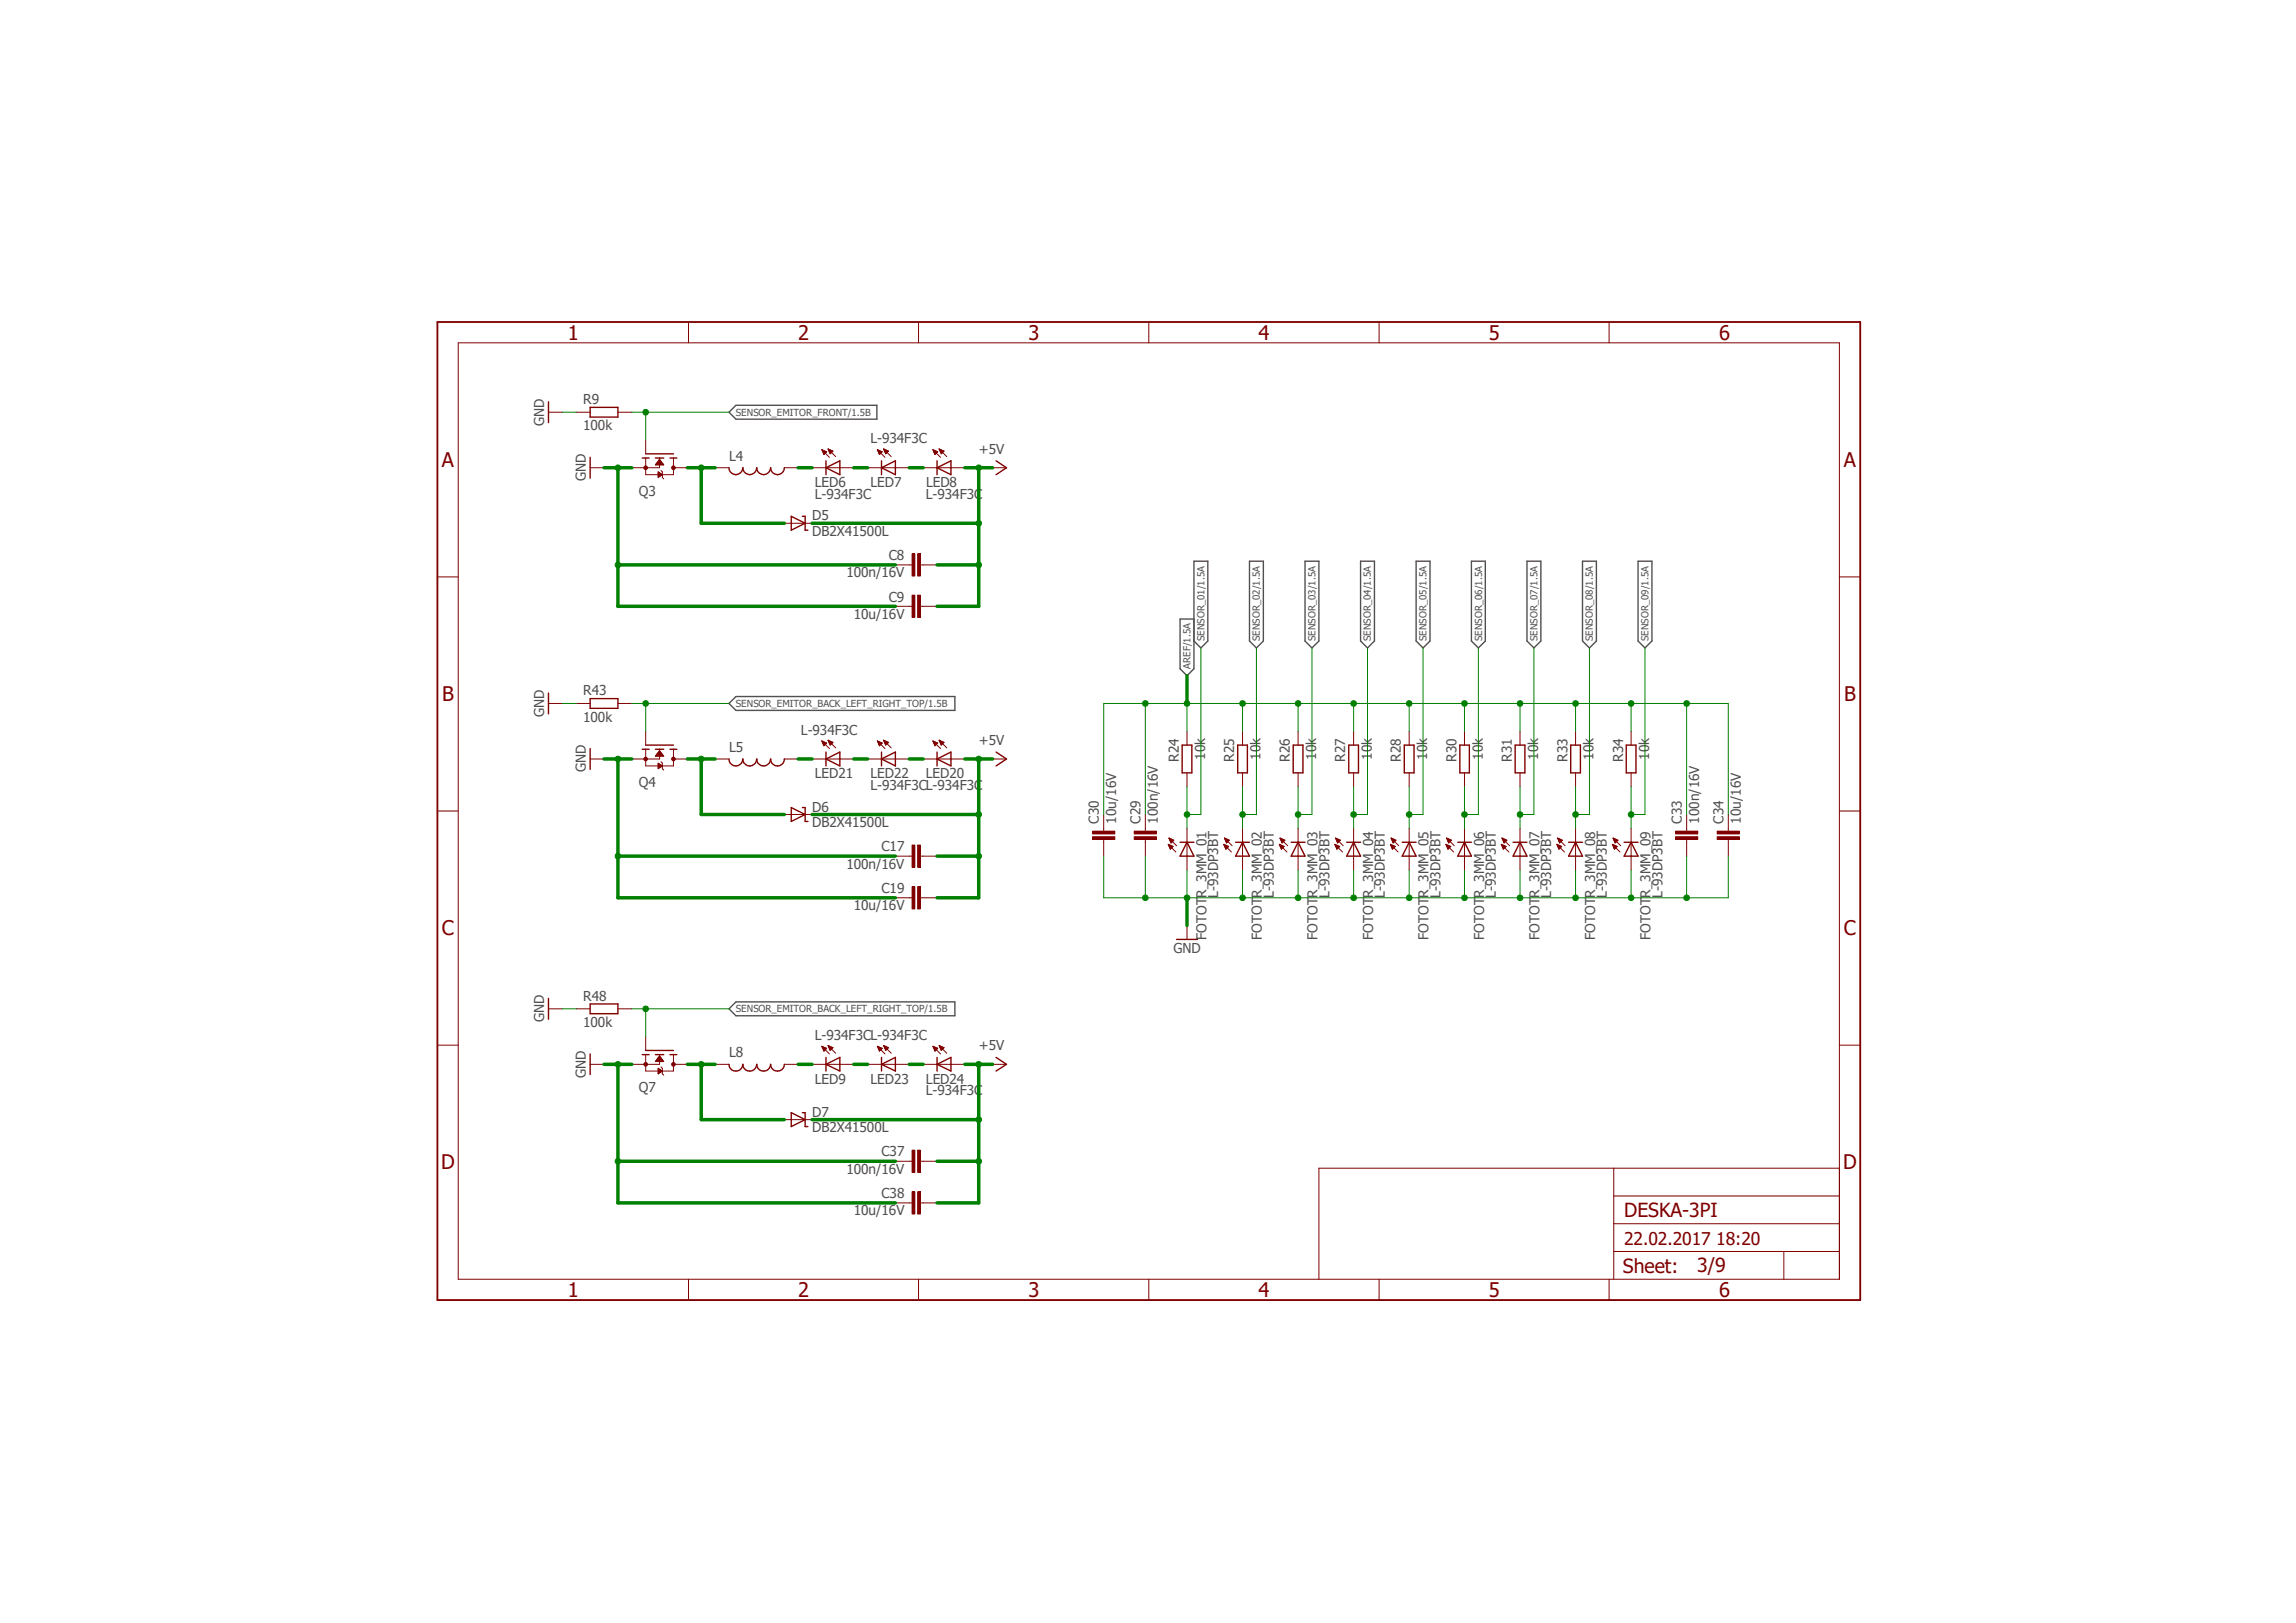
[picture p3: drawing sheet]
<svg xmlns="http://www.w3.org/2000/svg" width="420mm" height="297mm" viewBox="0 0 420 297" stroke-linecap="round" stroke-linejoin="round" font-family="sans-serif">
<defs><g id="words">
<g font-size="3.7" fill="#800000">
<text x="103.9" y="62.1">1</text>
<text x="146" y="62.1">2</text>
<text x="188.1" y="62.1">3</text>
<text x="230.2" y="62.1">4</text>
<text x="272.3" y="62.1">5</text>
<text x="314.4" y="62.1">6</text>
<text x="80.8" y="85.5">A</text>
<text x="337.3" y="85.5">A</text>
<text x="80.9" y="128.3">B</text>
<text x="337.3" y="128.3">B</text>
<text x="80.8" y="171.2">C</text>
<text x="337.3" y="171.2">C</text>
<text x="80.7" y="214">D</text>
<text x="337.1" y="214">D</text>
<text x="103.9" y="237.3">1</text>
<text x="146" y="237.3">2</text>
<text x="188.1" y="237.3">3</text>
<text x="230.2" y="237.3">4</text>
<text x="272.3" y="237.3">5</text>
<text x="314.5" y="237.3">6</text>
</g>
<g font-size="3.6" fill="#800000">
<text x="297.1" y="222.7">DESKA-3PI</text>
<text x="296.8" y="233">Sheet:</text>
<text x="310.4" y="232.8">3/9</text>
</g>
<text font-size="3.2" fill="#800000" x="297.1" y="227.8">22.02.2017 18:20</text>
<g font-size="2.5" fill="#505050">
<text x="99.6" y="77.9" transform="rotate(-90 99.6 77.9)">GND</text>
<text x="106.7" y="74">R9</text>
<text x="106.7" y="78.7">100k</text>
<text x="159.2" y="81.2">L-934F3C</text>
<text x="179" y="83.1">+5V</text>
<text x="107.2" y="88.1" transform="rotate(-90 107.2 88.1)">GND</text>
<text x="133.4" y="84.3">L4</text>
<text x="149.1" y="89.2">LED6</text>
<text x="159.2" y="89.2">LED7</text>
<text x="169.4" y="89.2">LED8</text>
<text x="116.8" y="90.7">Q3</text>
<text x="148.5" y="95.3">D5</text>
<text x="149.1" y="91.3">L-934F3C</text>
<text x="169.4" y="91.3">L-934F3C</text>
<text x="148.5" y="98">DB2X41500L</text>
<text x="154.8" y="105.7">100n/16V</text>
<text x="162.6" y="102.5">C8</text>
<text x="156.2" y="113.2">10u/16V</text>
<text x="162.6" y="110.1">C9</text>
<text x="99.6" y="131.2" transform="rotate(-90 99.6 131.2)">GND</text>
<text x="106.7" y="127.3">R43</text>
<text x="106.7" y="132">100k</text>
<text x="133.4" y="137.6">L5</text>
<text x="146.5" y="134.5">L-934F3C</text>
<text x="179" y="136.4">+5V</text>
<text x="107.2" y="141.4" transform="rotate(-90 107.2 141.4)">GND</text>
<text x="116.8" y="144">Q4</text>
<text x="149.1" y="142.5">LED21</text>
<text x="159.2" y="142.5">LED22</text>
<text x="169.4" y="142.5">LED20</text>
<text x="215.6" y="139.4" transform="rotate(-90 215.6 139.4)">R24</text>
<text x="220.4" y="139" transform="rotate(-90 220.4 139)">10k</text>
<text x="225.8" y="139.4" transform="rotate(-90 225.8 139.4)">R25</text>
<text x="230.6" y="139" transform="rotate(-90 230.6 139)">10k</text>
<text x="235.9" y="139.4" transform="rotate(-90 235.9 139.4)">R26</text>
<text x="240.8" y="139" transform="rotate(-90 240.8 139)">10k</text>
<text x="246.1" y="139.4" transform="rotate(-90 246.1 139.4)">R27</text>
<text x="250.9" y="139" transform="rotate(-90 250.9 139)">10k</text>
<text x="256.2" y="139.4" transform="rotate(-90 256.2 139.4)">R28</text>
<text x="261.1" y="139" transform="rotate(-90 261.1 139)">10k</text>
<text x="266.4" y="139.4" transform="rotate(-90 266.4 139.4)">R30</text>
<text x="271.2" y="139" transform="rotate(-90 271.2 139)">10k</text>
<text x="276.6" y="139.4" transform="rotate(-90 276.6 139.4)">R31</text>
<text x="281.4" y="139" transform="rotate(-90 281.4 139)">10k</text>
<text x="286.7" y="139.4" transform="rotate(-90 286.7 139.4)">R33</text>
<text x="291.5" y="139" transform="rotate(-90 291.5 139)">10k</text>
<text x="296.9" y="139.4" transform="rotate(-90 296.9 139.4)">R34</text>
<text x="301.7" y="139" transform="rotate(-90 301.7 139)">10k</text>
<text x="148.5" y="148.6">D6</text>
<text x="159.2" y="144.6">L-934F3CL-934F3C</text>
<text x="148.5" y="151.4">DB2X41500L</text>
<text x="161.2" y="155.8">C17</text>
<text x="201" y="150.7" transform="rotate(-90 201 150.7)">C30</text>
<text x="204.2" y="150.7" transform="rotate(-90 204.2 150.7)">10u/16V</text>
<text x="208.6" y="150.7" transform="rotate(-90 208.6 150.7)">C29</text>
<text x="211.8" y="150.7" transform="rotate(-90 211.8 150.7)">100n/16V</text>
<text x="307.6" y="150.7" transform="rotate(-90 307.6 150.7)">C33</text>
<text x="310.8" y="150.7" transform="rotate(-90 310.8 150.7)">100n/16V</text>
<text x="315.3" y="150.7" transform="rotate(-90 315.3 150.7)">C34</text>
<text x="318.4" y="150.7" transform="rotate(-90 318.4 150.7)">10u/16V</text>
<text x="154.8" y="159">100n/16V</text>
<text x="156.2" y="166.6">10u/16V</text>
<text x="161.2" y="163.4">C19</text>
<text x="222.8" y="164.3" transform="rotate(-90 222.8 164.3)">L-93DP3BT</text>
<text x="233" y="164.3" transform="rotate(-90 233 164.3)">L-93DP3BT</text>
<text x="243.2" y="164.3" transform="rotate(-90 243.2 164.3)">L-93DP3BT</text>
<text x="253.3" y="164.3" transform="rotate(-90 253.3 164.3)">L-93DP3BT</text>
<text x="263.5" y="164.3" transform="rotate(-90 263.5 164.3)">L-93DP3BT</text>
<text x="273.6" y="164.3" transform="rotate(-90 273.6 164.3)">L-93DP3BT</text>
<text x="283.8" y="164.3" transform="rotate(-90 283.8 164.3)">L-93DP3BT</text>
<text x="293.9" y="164.3" transform="rotate(-90 293.9 164.3)">L-93DP3BT</text>
<text x="304.1" y="164.3" transform="rotate(-90 304.1 164.3)">L-93DP3BT</text>
<text x="220.7" y="172" transform="rotate(-90 220.7 172)">FOTOTR_3MM_01</text>
<text x="230.8" y="172" transform="rotate(-90 230.8 172)">FOTOTR_3MM_02</text>
<text x="241" y="172" transform="rotate(-90 241 172)">FOTOTR_3MM_03</text>
<text x="251.2" y="172" transform="rotate(-90 251.2 172)">FOTOTR_3MM_04</text>
<text x="261.3" y="172" transform="rotate(-90 261.3 172)">FOTOTR_3MM_05</text>
<text x="271.5" y="172" transform="rotate(-90 271.5 172)">FOTOTR_3MM_06</text>
<text x="281.6" y="172" transform="rotate(-90 281.6 172)">FOTOTR_3MM_07</text>
<text x="291.8" y="172" transform="rotate(-90 291.8 172)">FOTOTR_3MM_08</text>
<text x="301.9" y="172" transform="rotate(-90 301.9 172)">FOTOTR_3MM_09</text>
<text x="214.7" y="174.5">GND</text>
<text x="106.7" y="183.1">R48</text>
<text x="99.6" y="187.1" transform="rotate(-90 99.6 187.1)">GND</text>
<text x="106.7" y="187.9">100k</text>
<text x="149.1" y="190.3">L-934F3CL-934F3C</text>
<text x="107.2" y="197.2" transform="rotate(-90 107.2 197.2)">GND</text>
<text x="133.4" y="193.5">L8</text>
<text x="179" y="192.2">+5V</text>
<text x="116.8" y="199.8">Q7</text>
<text x="149.1" y="198.3">LED9</text>
<text x="159.2" y="198.3">LED23</text>
<text x="169.4" y="200.5">L-934F3C</text>
<text x="169.4" y="198.3">LED24</text>
<text x="148.5" y="207.2">DB2X41500L</text>
<text x="148.5" y="204.4">D7</text>
<text x="154.8" y="214.8">100n/16V</text>
<text x="161.2" y="211.6">C37</text>
<text x="161.2" y="219.2">C38</text>
<text x="156.2" y="222.4">10u/16V</text>
</g>
<g font-size="1.8" fill="#505050">
<text x="134.6" y="76.1">SENSOR_EMITOR_FRONT/1.5B</text>
<text x="220.3" y="117.3" transform="rotate(-90 220.3 117.3)">SENSOR_01/1.5A</text>
<text x="230.5" y="117.3" transform="rotate(-90 230.5 117.3)">SENSOR_02/1.5A</text>
<text x="240.6" y="117.3" transform="rotate(-90 240.6 117.3)">SENSOR_03/1.5A</text>
<text x="250.8" y="117.3" transform="rotate(-90 250.8 117.3)">SENSOR_04/1.5A</text>
<text x="260.9" y="117.3" transform="rotate(-90 260.9 117.3)">SENSOR_05/1.5A</text>
<text x="271.1" y="117.3" transform="rotate(-90 271.1 117.3)">SENSOR_06/1.5A</text>
<text x="281.2" y="117.3" transform="rotate(-90 281.2 117.3)">SENSOR_07/1.5A</text>
<text x="291.4" y="117.3" transform="rotate(-90 291.4 117.3)">SENSOR_08/1.5A</text>
<text x="301.5" y="117.3" transform="rotate(-90 301.5 117.3)">SENSOR_09/1.5A</text>
<text x="217.8" y="122.4" transform="rotate(-90 217.8 122.4)">AREF/1.5A</text>
<text x="134.6" y="129.4">SENSOR_EMITOR_BACK_LEFT_RIGHT_TOP/1.5B</text>
<text x="134.6" y="185.3">SENSOR_EMITOR_BACK_LEFT_RIGHT_TOP/1.5B</text>
</g>
</g></defs>
<path d="M79.5 58.6l261.2 179.9M340.7 58.6l-261.2 179.9" fill="none" stroke="#fff" stroke-width=".18"/>
<path d="M133.3 75.4l1.3-1.2h25.8v2.5h-25.8zM218.4 113.3h-2.5v9.1l1.2 1.3 1.3-1.3v-19.7h2.5v14.6l-1.2 1.3-1.3-1.3M228.6 102.7h2.5v14.6l-1.3 1.3-1.2-1.3zM238.7 102.7h2.6v14.6l-1.3 1.3-1.3-1.3zM248.9 102.7h2.5v14.6l-1.3 1.3-1.2-1.3zM259 102.7h2.6v14.6l-1.3 1.3-1.3-1.3zM269.2 102.7h2.5v14.6l-1.3 1.3-1.2-1.3zM279.3 102.7h2.6v14.6l-1.3 1.3-1.3-1.3zM289.5 102.7h2.5v14.6l-1.3 1.3-1.2-1.3zM299.6 102.7h2.6v14.6l-1.3 1.3-1.3-1.3zM133.3 128.7l1.3-1.2h40.1v2.5h-40.1zM133.3 184.6l1.3-1.3h40.1v2.6h-40.1z" fill="none" stroke="#505050" stroke-width=".25"/>
<g fill="none" stroke="#800000" stroke-width=".18">
<path d="M125.9 58.9v3.8M168 58.9v3.8M210.1 58.9v3.8M252.3 58.9v3.8M294.3 58.9v3.8M83.8 62.7h252.7v171.4h-252.7zM100.3 75.4h2.6M105.4 75.4h2.5M113 75.4h2.6M107.9 85.6h2.6M118.1 83.8v3.1h5.1v-3.1M120.6 83.8v1.8h-2.5"/>
<path d="M120.9 86.1l.3 .3v1l.2 .2M130.8 85.6h2.5M143.5 85.6h2.5M143.5 95.8h5M148.5 85.6h7.7M150.3 82.3l1.4 1.4M150.3 82.3l.9 .4-.5 .5zM150.4 82.3h.1M150.4 82.5h.3M150.5 82.5h.4M150.5 82.6h.6M150.5 82.7h.7"/>
<path d="M150.6 82.8h.5M150.6 83h.3M150.6 82.9h.4M150.7 83.1h.1M151.5 82.2l1.4 1.4M151.5 82.2l.9 .3M151.5 82.2l.3 .9 .6-.6M151.5 82.2h.1M151.6 82.3h.3M151.6 82.3h.1M151.6 82.5h.5M151.6 82.5h.8"/>
<path d="M151.7 82.6h.6M151.7 82.7h.5M151.8 82.8h.3M151.8 82.9h.2M151.8 83h.1M158.7 85.6h7.6M160.5 82.3l1.4 1.4M160.5 82.3l.9 .4-.5 .5zM160.5 82.3h.2M160.6 82.5h.3M160.6 82.5h.5M160.7 82.6h.6"/>
<path d="M160.7 82.7h.6M160.7 82.9h.5M160.7 82.8h.5M160.8 83h.3M160.8 83.1h.2M160.9 83.1h.1M161.6 82.2l1.4 1.4M161.6 82.2l.9 .3M161.6 82.2l.4 .9 .5-.6M161.7 82.3h.2M161.7 82.2h.1M161.7 82.3h.4"/>
<path d="M161.8 82.5h.5M161.8 82.5h.7M161.8 82.6h.6M161.9 82.7h.4M161.9 82.8h.4M162 82.9h.2M162 83h.1M168.9 85.6h7.6M170.6 82.3l1.4 1.4M170.6 82.3l.9 .4-.5 .5zM170.7 82.3h.1M170.7 82.5h.3"/>
<path d="M170.8 82.5h.4M170.8 82.6h.6M170.9 82.8h.5M170.9 82.7h.6M170.9 82.9h.4M170.9 83h.3M171 83.1h.2M171 83.1h.1M171.8 82.2h.1M171.8 82.2l1.4 1.4M171.8 82.2l.9 .3M171.8 82.2l.4 .9 .5-.6"/>
<path d="M171.8 82.3h.2M171.9 82.3h.4M171.9 82.5h.6M172 82.5h.7M172 82.6h.6M172 82.7h.5M172.1 82.8h.3M172.1 82.9h.2M172.2 83h.1M181.6 85.6h2.5M80 105.6h3.8M336.5 105.6h3.8"/>
<path d="M100.3 128.7h2.6M105.4 128.7h2.5M107.9 138.9h2.6M113 128.7h2.6M130.8 138.9h2.5M143.5 138.9h2.5M148.5 138.9h7.7M150.3 135.6l1.4 1.4M150.3 135.6l.9 .4-.5 .5M150.3 135.6l.4 .9M150.4 135.7h.1M150.4 135.8h.3"/>
<path d="M150.5 135.8h.4M150.5 135.9h.6M150.5 136h.7M150.6 136.2h.4M150.6 136.1h.5M150.6 136.3h.3M150.7 136.4h.1M151.5 135.5l1.4 1.4M151.5 135.5l.9 .3M151.5 135.5l.3 .9 .6-.6M151.5 135.6h.2M151.5 135.5h.1"/>
<path d="M151.6 135.7h.3M151.6 135.8h.5M151.6 135.8h.8M151.7 135.9h.6M151.7 136h.5M151.8 136.1h.3M151.8 136.2h.2M151.8 136.3h.1M158.7 138.9h7.6M160.5 135.6l1.4 1.4M160.5 135.6l.9 .4-.5 .5M160.5 135.6l.4 .9"/>
<path d="M160.5 135.7h.2M160.6 135.8h.3M160.6 135.8h.4M160.7 135.9h.5M160.7 136.1h.5M160.7 136h.7M160.7 136.2h.5M160.8 136.3h.3M160.8 136.4h.2M160.9 136.4h.1M161.6 135.5h.1M161.6 135.5l1.4 1.4"/>
<path d="M161.6 135.5l.9 .3-.5 .6zM161.7 135.6h.2M161.7 135.7h.4M161.8 135.8h.5M161.8 135.8h.7M161.8 135.9h.7M161.9 136h.5M161.9 136.1h.4M162 136.2h.2M162 136.3h.1M168.9 138.9h7.6M170.6 135.6l1.4 1.4"/>
<path d="M170.6 135.6l.9 .4-.5 .5M170.6 135.6l.4 .9M170.7 135.7h.1M170.7 135.8h.3M170.8 135.8h.4M170.8 136h.7M170.8 135.9h.6M170.9 136.1h.5M170.9 136.2h.4M170.9 136.3h.3M171 136.4h.2M171 136.4h.1"/>
<path d="M171.8 135.5l1.4 1.4M171.8 135.5l.9 .3-.5 .6zM171.8 135.5h.1M171.8 135.6h.2M171.9 135.7h.4M171.9 135.8h.5M172 135.8h.6M172 135.9h.6M172 136h.5M172.1 136.1h.3M172.1 136.3h.2M172.1 136.2h.2"/>
<path d="M181.6 138.9h2.5M217.1 133.8v2.6M227.3 133.8v2.6M237.4 133.8v2.6M247.6 133.8v2.6M257.8 133.8v2.6M267.9 133.8v2.6M278 133.8v2.6M288.2 133.8v2.6M298.4 133.8v2.6M80 148.4h3.8M143.5 149.1h5"/>
<path d="M213.7 154.5l1.4 1.4M213.7 154.5l.9 .4-.5 .5zM213.7 154.6h.2M213.8 154.8h.4M213.8 154.7h.3M213.8 154.9h.7M213.8 153.4h.2M213.8 153.4l1.4 1.4M213.8 153.4l.9 .4-.5 .5zM213.9 154.9h.6M213.9 153.5h.3M213.9 155h.6"/>
<path d="M213.9 153.6h.5M214 155.1h.4M214 153.7h.6M214 155.2h.3M214 153.8h.7M214 155.3h.2M214 153.9h.6M214.1 155.4h.1M214.1 154h.4M214.1 154.1h.3M214.2 154.1h.1M214.2 154.2h.1"/>
<path d="M217.1 141.4v2.6M217.1 151.6v7.6M223.9 154.5l1.4 1.4M223.9 154.5l.8 .4-.5 .5zM223.9 154.7h.3M223.9 154.6h.1M223.9 154.8h.5M224 153.4l1.4 1.4M224 154.9h.6M224 153.4l.9 .4-.5 .5zM224 153.4h.1M224 154.9h.7"/>
<path d="M224 153.5h.3M224.1 155h.5M224.1 153.6h.4M224.1 155.1h.4M224.1 153.7h.6M224.2 155.2h.3M224.2 153.8h.6M224.2 155.3h.1M224.2 153.9h.5M224.2 155.4h.1M224.2 154h.5M224.3 154.1h.3"/>
<path d="M224.3 154.1h.2M224.4 154.2h.1M227.3 141.4v2.6M227.3 151.6v7.6M234 154.6h.2M234 154.5l1.4 1.4M234 154.5l.9 .4-.5 .5zM234.1 154.7h.3M234.1 154.8h.5M234.1 154.9h.7M234.1 153.4h.2M234.1 153.4l1.4 1.4"/>
<path d="M234.1 153.4l.9 .4-.5 .5zM234.2 154.9h.7M234.2 153.5h.3M234.2 155h.6M234.2 153.6h.5M234.3 155.1h.4M234.3 153.7h.6M234.3 155.2h.3M234.3 153.8h.7M234.4 155.3h.1M234.4 153.9h.5M234.4 155.4h.1"/>
<path d="M234.4 154h.4M234.4 154.1h.3M234.5 154.2h.1M234.5 154.1h.2M237.4 141.4v2.6M237.4 151.6v7.6M244.2 154.6h.1M244.2 154.5l1.4 1.4M244.2 154.5l.9 .4-.5 .5zM244.2 154.7h.3M244.3 154.8h.4M244.3 154.9h.6"/>
<path d="M244.3 153.4h.1M244.3 153.4l1.4 1.4M244.3 153.4l.9 .4-.5 .5zM244.3 154.9h.7M244.3 153.5h.3M244.4 155h.5M244.4 153.6h.5M244.4 155.1h.4M244.4 153.7h.6M244.5 155.2h.2M244.5 153.8h.7M244.5 155.4h.1"/>
<path d="M244.5 155.3h.1M244.5 153.9h.6M244.6 154h.4M244.6 154.1h.2M244.6 154.1h.3M244.6 154.2h.1M247.6 141.4v2.6M247.6 151.6v7.6M254.3 154.6h.2M254.3 154.5l1.4 1.4M254.3 154.5l.9 .4-.5 .5zM254.4 154.7h.3"/>
<path d="M254.4 154.8h.5M254.5 154.9h.6M254.5 153.4h.1M254.5 153.4l1.4 1.4M254.5 153.4l.9 .4-.6 .5zM254.5 154.9h.7M254.5 153.5h.3M254.6 155h.5M254.6 153.6h.4M254.6 155.1h.4M254.6 153.7h.6M254.6 155.3h.2"/>
<path d="M254.6 155.2h.3M254.6 153.8h.7M254.7 155.4h.1M254.7 153.9h.5M254.7 154.1h.4M254.7 154h.4M254.8 154.1h.1M254.8 154.2h.1M257.8 141.4v2.6M257.8 151.6v7.6M264.5 154.6h.1M264.5 154.5l1.4 1.4"/>
<path d="M264.5 154.5l.9 .4-.5 .5zM264.5 154.7h.3M264.6 154.8h.4M264.6 154.9h.7M264.6 153.4h.2M264.6 153.4l1.4 1.4M264.6 153.4l.9 .4-.5 .5zM264.7 154.9h.6M264.7 153.5h.3M264.7 155h.5M264.7 153.6h.4M264.8 155.1h.3"/>
<path d="M264.8 153.7h.5M264.8 155.3h.2M264.8 155.2h.2M264.8 153.8h.7M264.8 155.4h.1M264.8 154h.5M264.8 153.9h.6M264.9 154.1h.3M264.9 154.1h.2M265 154.2h.1M267.9 141.4v2.6M267.9 151.6v7.6"/>
<path d="M274.6 154.5l1.4 1.4M274.6 154.5l.9 .4-.5 .5zM274.7 154.6h.1M274.7 154.7h.3M274.7 154.8h.5M274.7 153.4l1.4 1.4M274.7 153.4l.9 .4-.5 .5zM274.8 154.9h.6M274.8 153.4h.1M274.8 154.9h.7M274.8 153.5h.3M274.9 155h.5"/>
<path d="M274.9 153.6h.4M274.9 155.2h.3M274.9 155.1h.4M274.9 153.7h.6M275 155.3h.1M275 153.8h.6M275 155.4h.1M275 154h.5M275 153.9h.5M275 154.1h.3M275.1 154.1h.2M275.1 154.2h.1"/>
<path d="M278 141.4v2.6M278 151.6v7.6M284.8 154.5l1.4 1.4M284.8 154.5l.9 .4-.5 .5zM284.8 154.6h.1M284.9 154.7h.3M284.9 154.8h.5M284.9 153.4l1.4 1.4M284.9 153.4l.9 .4-.5 .5zM284.9 154.9h.7M284.9 153.4h.1M285 154.9h.6"/>
<path d="M285 153.5h.2M285 155.1h.5M285 155h.5M285 153.6h.5M285.1 155.2h.3M285.1 153.7h.6M285.1 155.3h.2M285.1 153.9h.6M285.1 153.8h.7M285.2 155.4h.1M285.2 154h.4M285.2 154.1h.3"/>
<path d="M285.2 154.1h.2M285.3 154.2h.1M288.2 141.4v2.6M288.2 151.6v7.6M294.9 154.5l1.4 1.4M294.9 154.5l.9 .4-.5 .5zM295 154.6h.1M295 154.7h.3M295.1 154.8h.4M295.1 153.4l1.4 1.4M295.1 153.4l.9 .4-.6 .5zM295.1 154.9h.6"/>
<path d="M295.1 153.4h.1M295.1 155h.6M295.1 154.9h.7M295.1 153.5h.3M295.2 155.1h.4M295.2 153.6h.4M295.2 155.2h.3M295.2 153.8h.8M295.2 153.7h.6M295.3 155.3h.1M295.3 153.9h.5M295.3 155.4h.1"/>
<path d="M295.3 154h.4M295.4 154.1h.3M295.4 154.1h.2M295.4 154.2h.1M298.4 141.4v2.6M298.4 151.6v7.6M336.5 148.4h3.8M217.1 169.4v2.5M80 191.3h3.8M100.3 184.6h2.6M105.4 184.6h2.5M107.9 194.8h2.6"/>
<path d="M113 184.6h2.6M130.8 194.8h2.5M143.5 194.8h2.5M148.5 194.8h7.7M150.3 191.5l1.4 1.4M150.3 191.5l.9 .4-.5 .5M150.3 191.5l.4 .9M150.4 191.6h.1M150.4 191.6h.3M150.5 191.7h.5M150.5 191.8h.7M150.5 191.9h.7"/>
<path d="M150.6 192h.5M150.6 192.1h.4M150.7 192.2h.2M150.7 192.3h.1M150.7 192.2h.1M151.5 191.3l1.4 1.4M151.5 191.3l.9 .4M151.5 191.3l.3 .9 .6-.5M151.5 191.3h.1M151.6 191.4h.2M151.6 191.6h.6M151.6 191.6h.4"/>
<path d="M151.6 191.7h.8M151.7 191.8h.6M151.7 191.9h.5M151.8 192h.3M151.8 192.1h.2M151.8 192.2h.1M158.7 194.8h7.6M160.5 191.5l1.4 1.4M160.5 191.5l.9 .4-.5 .5M160.5 191.5l.4 .9M160.5 191.6h.2M160.6 191.6h.3"/>
<path d="M160.6 191.7h.5M160.7 191.8h.6M160.7 191.9h.6M160.7 192h.5M160.8 192.1h.4M160.8 192.2h.3M160.8 192.2h.2M160.9 192.3h.1M161.6 191.3l1.4 1.4M161.6 191.3l.9 .4M161.6 191.3l.4 .9 .5-.5M161.7 191.3h.1"/>
<path d="M161.7 191.4h.2M161.8 191.6h.5M161.8 191.6h.3M161.8 191.7h.7M161.8 191.8h.6M161.9 191.9h.4M161.9 192h.4M162 192.1h.2M162 192.2h.1M168.9 194.8h7.6M170.6 191.5l1.4 1.4M170.6 191.5l.9 .4-.5 .5"/>
<path d="M170.6 191.5l.4 .9M170.7 191.6h.2M170.7 191.6h.4M170.8 191.7h.5M170.8 191.8h.7M170.9 191.9h.6M170.9 192h.5M170.9 192.2h.3M170.9 192.1h.4M171 192.2h.1M171 192.3h.1M171.8 191.3l1.4 1.4"/>
<path d="M171.8 191.3l.9 .4M171.8 191.3l.4 .9 .5-.5M171.8 191.3h.1M171.9 191.6h.4M171.9 191.4h.2M171.9 191.6h.6M172 191.7h.7M172 191.8h.6M172 191.9h.5M172.1 192h.3M172.1 192.1h.2M172.2 192.2h.1"/>
<path d="M181.6 194.8h2.5M336.5 191.3h3.8M143.5 204.9h5M295.2 213.8v20.3M295.2 218.9h41.3M336.5 213.8h-95.2v20.3M125.9 234.1v3.8M168 234.1v3.8M210.1 234.1v3.8M252.3 234.1v3.8M294.3 234.1v3.8M295.2 229h41.3"/>
<path d="M295.2 223.9h41.3M326.3 229v5.1"/>
</g>
<g fill="none" stroke="#800000" stroke-width=".25">
<path d="M100.3 73.5v3.8M107.9 74.5h5.1v1.8h-5.1zM107.9 83.7v3.8M117.5 83.8h1.2M118.1 83.1h5.1M119.9 83.8h1.5M122.6 83.8h1.2M133.3 85.6a1.27 1.27 0 0 0 1.3 1.3 1.27 1.27 0 0 0 1.3-1.3 1.27 1.27 0 0 0 1.3 1.3 1.27 1.27 0 0 0 1.2-1.3 1.27 1.27 0 0 0 1.3 1.3 1.27 1.27 0 0 0 1.3-1.3 1.25 1.25 0 0 0 1.2 1.3 1.25 1.25 0 0 0 1.3-1.3M144.7 94.5l2.6 1.3-2.6 1.2zM146.8 94.5h.5v2.5h.5M151.1 85.6l2.5-1.3v2.6zM151.1 84.3v2.6"/>
<path d="M161.2 85.6l2.6-1.3v2.6zM161.2 84.3v2.6M171.4 85.6l2.5-1.3v2.6zM171.4 84.3v2.6M182.2 84.3l1.9 1.3-1.9 1.3M100.3 126.8v3.8M107.9 127.8h5.1v1.8h-5.1zM107.9 137v3.8M133.3 138.9a1.27 1.27 0 0 0 1.3 1.3 1.27 1.27 0 0 0 1.3-1.3 1.27 1.27 0 0 0 1.3 1.3 1.27 1.27 0 0 0 1.2-1.3 1.27 1.27 0 0 0 1.3 1.3 1.27 1.27 0 0 0 1.3-1.3 1.25 1.25 0 0 0 1.2 1.3 1.25 1.25 0 0 0 1.3-1.3M151.1 137.6v2.6M151.1 138.9l2.5-1.3v2.6zM161.2 137.6v2.6"/>
<path d="M161.2 138.9l2.6-1.3v2.6zM171.4 137.6v2.6M171.4 138.9l2.5-1.3v2.6zM182.2 137.6l1.9 1.3-1.9 1.3M216.2 136.4h1.8v5h-1.8zM226.4 136.4h1.8v5h-1.8zM236.6 136.4h1.7v5h-1.7zM246.7 136.4h1.8v5h-1.8zM256.9 136.4h1.8v5h-1.8zM267 136.4h1.8v5h-1.8zM277.2 136.4h1.7v5h-1.7zM287.3 136.4h1.8v5h-1.8z"/>
<path d="M297.5 136.4h1.8v5h-1.8zM144.7 147.8l2.6 1.3-2.6 1.2zM146.8 147.8h.5v2.5h.5M215.9 154.1h2.5M217.1 154.1l1.3 2.6h-2.5zM226 154.1h2.6M227.3 154.1l1.3 2.6h-2.6zM236.2 154.1h2.5M237.4 154.1l1.3 2.6h-2.5zM246.3 154.1h2.6M247.6 154.1l1.3 2.6h-2.6zM256.5 154.1h2.5"/>
<path d="M257.8 154.1l1.2 2.6h-2.5zM266.7 154.1h2.5M267.9 154.1l1.3 2.6h-2.5zM276.8 154.1h2.5M278 154.1l1.3 2.6h-2.5zM286.9 154.1h2.6M288.2 154.1l1.3 2.6h-2.6zM297.1 154.1h2.5M298.4 154.1l1.2 2.6h-2.5zM215.2 171.9h3.8M100.3 182.7v3.8M107.9 183.7h5.1v1.8h-5.1z"/>
<path d="M107.9 192.9v3.7M133.3 194.8a1.27 1.27 0 0 0 1.3 1.2 1.27 1.27 0 0 0 1.3-1.2 1.27 1.27 0 0 0 1.3 1.2 1.27 1.27 0 0 0 1.2-1.2 1.27 1.27 0 0 0 1.3 1.2 1.27 1.27 0 0 0 1.3-1.2 1.25 1.25 0 0 0 1.2 1.2 1.25 1.25 0 0 0 1.3-1.2M151.1 193.5v2.5M151.1 194.8l2.5-1.3v2.5zM161.2 193.5v2.5M161.2 194.8l2.6-1.3v2.5zM171.4 193.5v2.5M171.4 194.8l2.5-1.3v2.5zM182.2 193.5l1.9 1.3-1.9 1.2M144.7 203.6l2.6 1.3-2.6 1.3zM146.8 203.6h.5v2.6h.5"/>
</g>
<path d="M80 58.9h260.3v179h-260.3z" fill="none" stroke="#800000" stroke-width=".34"/>
<circle cx="118.1" cy="85.6" r=".33" fill="#800000"/>
<circle cx="118.1" cy="85.6" r=".33" fill="none" stroke="#800000" stroke-width=".18"/>
<circle cx="123.2" cy="85.6" r=".33" fill="#800000"/>
<g fill="none" stroke="#800000" stroke-width=".18">
<path d="M115.6 85.6h2.5M118.1 80.5v2.6M119.9 85h1.5M120 84.9h1.3M120.1 84.8h1.1M120.2 84.7h.9M120.3 84.6h.7M120.3 84.5h.6M120.4 86.4l.8 .5-.8 .5zM120.4 87.3h.1M120.4 87.2h.2M120.4 87.2h.3"/>
<path d="M120.4 87.1h.4M120.4 87h.5M120.4 86.9h.7M120.4 86.8h.7M120.4 86.7h.5M120.4 86.6h.4M120.4 86.5h.2M120.4 86.4h.1M120.4 84.4h.5M120.4 84.3h.4M120.5 84.2h.2M120.6 84.1h.1"/>
<path d="M120.6 84.1l.8 1h-1.5zM123.2 85.6h2.5M209.5 151.6v.5M209.5 153.6v.5"/>
<circle cx="123.2" cy="85.6" r=".33"/>
</g>
<path d="M207.5 152.1h4v.5h-4z" fill-rule="evenodd" fill="#800000"/>
<path d="M207.5 152.1h4v.5h-4z" fill="none" stroke="#800000" stroke-width=".18"/>
<path d="M207.5 153.1h4v.5h-4z" fill-rule="evenodd" fill="#800000"/>
<path d="M201.9 151.6v.5M201.9 153.6v.5M207.5 153.1h4v.5h-4zM209.5 149.1v2.5M209.5 154.1v2.6" fill="none" stroke="#800000" stroke-width=".18"/>
<path d="M199.9 152.1h4v.5h-4z" fill-rule="evenodd" fill="#800000"/>
<path d="M199.9 152.1h4v.5h-4z" fill="none" stroke="#800000" stroke-width=".18"/>
<path d="M199.9 153.1h4v.5h-4z" fill-rule="evenodd" fill="#800000"/>
<path d="M199.9 153.1h4v.5h-4zM201.9 149.1v2.5M201.9 154.1v2.6M308.5 151.6v.5M308.5 153.6v.5" fill="none" stroke="#800000" stroke-width=".18"/>
<path d="M306.5 152.1h4.1v.5h-4.1z" fill-rule="evenodd" fill="#800000"/>
<path d="M306.5 152.1h4.1v.5h-4.1z" fill="none" stroke="#800000" stroke-width=".18"/>
<path d="M306.5 153.1h4.1v.5h-4.1z" fill-rule="evenodd" fill="#800000"/>
<path d="M306.5 153.1h4.1v.5h-4.1zM308.5 149.1v2.5M308.5 154.1v2.6M316.1 151.6v.5M316.1 153.6v.5" fill="none" stroke="#800000" stroke-width=".18"/>
<path d="M314.1 152.1h4.1v.5h-4.1z" fill-rule="evenodd" fill="#800000"/>
<path d="M314.1 152.1h4.1v.5h-4.1z" fill="none" stroke="#800000" stroke-width=".18"/>
<path d="M314.1 153.1h4.1v.5h-4.1z" fill-rule="evenodd" fill="#800000"/>
<path d="M314.1 153.1h4.1v.5h-4.1zM316.1 149.1v2.5M316.1 154.1v2.6M166.3 212.5h.5M168.4 212.5h.5" fill="none" stroke="#800000" stroke-width=".18"/>
<path d="M166.8 210.5h.5v4h-.5z" fill-rule="evenodd" fill="#800000"/>
<path d="M166.8 210.5h.5v4h-.5z" fill="none" stroke="#800000" stroke-width=".18"/>
<path d="M167.9 210.5h.5v4h-.5z" fill-rule="evenodd" fill="#800000"/>
<path d="M163.8 212.5h2.5M167.9 210.5h.5v4h-.5zM168.9 212.5h2.5M166.3 220.1h.5M168.4 220.1h.5" fill="none" stroke="#800000" stroke-width=".18"/>
<path d="M166.8 218.1h.5v4.1h-.5z" fill-rule="evenodd" fill="#800000"/>
<path d="M166.8 218.1h.5v4.1h-.5z" fill="none" stroke="#800000" stroke-width=".18"/>
<path d="M167.9 218.1h.5v4.1h-.5z" fill-rule="evenodd" fill="#800000"/>
<path d="M166.3 156.7h.5M168.4 156.7h.5M167.9 218.1h.5v4.1h-.5zM163.8 220.1h2.5M168.9 220.1h2.5" fill="none" stroke="#800000" stroke-width=".18"/>
<path d="M166.8 154.6h.5v4.1h-.5z" fill-rule="evenodd" fill="#800000"/>
<path d="M166.8 154.6h.5v4.1h-.5z" fill="none" stroke="#800000" stroke-width=".18"/>
<path d="M167.9 154.6h.5v4.1h-.5z" fill-rule="evenodd" fill="#800000"/>
<path d="M163.8 156.7h2.5M167.9 154.6h.5v4.1h-.5zM168.9 156.7h2.5M166.3 164.3h.5M168.4 164.3h.5" fill="none" stroke="#800000" stroke-width=".18"/>
<path d="M166.8 162.3h.5v4h-.5z" fill-rule="evenodd" fill="#800000"/>
<path d="M166.8 162.3h.5v4h-.5z" fill="none" stroke="#800000" stroke-width=".18"/>
<path d="M167.9 162.3h.5v4h-.5z" fill-rule="evenodd" fill="#800000"/>
<path d="M166.3 103.4h.5M168.4 103.4h.5M163.8 164.3h2.5M167.9 162.3h.5v4h-.5zM168.9 164.3h2.5" fill="none" stroke="#800000" stroke-width=".18"/>
<path d="M166.8 101.3h.5v4.1h-.5z" fill-rule="evenodd" fill="#800000"/>
<path d="M166.8 101.3h.5v4.1h-.5z" fill="none" stroke="#800000" stroke-width=".18"/>
<path d="M167.9 101.3h.5v4.1h-.5z" fill-rule="evenodd" fill="#800000"/>
<path d="M163.8 103.4h2.5M166.3 111h.5M167.9 101.3h.5v4.1h-.5zM168.4 111h.5M168.9 103.4h2.5" fill="none" stroke="#800000" stroke-width=".18"/>
<path d="M166.8 108.9h.5v4.1h-.5z" fill-rule="evenodd" fill="#800000"/>
<path d="M166.8 108.9h.5v4.1h-.5z" fill="none" stroke="#800000" stroke-width=".18"/>
<path d="M167.9 108.9h.5v4.1h-.5z" fill-rule="evenodd" fill="#800000"/>
<path d="M163.8 111h2.5M167.9 108.9h.5v4.1h-.5zM168.9 111h2.5M118.1 137.1v3.1h5.1v-3.1M120.6 137.1v1.8h-2.5M120.9 139.4l.3 .3v1l.2 .2" fill="none" stroke="#800000" stroke-width=".18"/>
<path d="M117.5 137.1h1.2M118.1 136.4h5.1M119.9 137.1h1.5M122.6 137.1h1.2" fill="none" stroke="#800000" stroke-width=".25"/>
<circle cx="118.1" cy="138.9" r=".33" fill="#800000"/>
<circle cx="118.1" cy="138.9" r=".33" fill="none" stroke="#800000" stroke-width=".18"/>
<circle cx="123.2" cy="138.9" r=".33" fill="#800000"/>
<g fill="none" stroke="#800000" stroke-width=".18">
<path d="M115.6 138.9h2.5M118.1 133.8v2.6M119.9 138.3h1.4M120 138.2h1.3M120.1 138.1h1.1M120.1 138h1.1M120.2 138h.9M120.3 137.9h.7M120.3 137.8h.6M120.4 139.7l.8 .5-.8 .5zM120.4 140h.5M120.4 139.9h.4"/>
<path d="M120.4 139.8h.2M120.4 139.7h.1M120.4 137.7h.5M120.4 137.6h.4M120.5 137.5h.2M120.6 137.5h.1M120.6 137.4l.8 1h-1.5zM123.2 138.9h2.5M120.4 140.6h.1M120.4 140.5h.2M120.4 140.5h.3M120.4 140.4h.5"/>
<path d="M120.4 140.3h.6M120.4 140.2h.7M120.4 140.1h.6M118.1 193v3h5.1v-3M120.6 193v1.8h-2.5M120.9 195.2l.3 .3v1l.2 .3"/>
<circle cx="123.2" cy="138.9" r=".33"/>
</g>
<path d="M117.5 193h1.2M118.1 192.2h5.1M119.9 193h1.5M122.6 193h1.2" fill="none" stroke="#800000" stroke-width=".25"/>
<circle cx="118.1" cy="194.8" r=".33" fill="#800000"/>
<circle cx="118.1" cy="194.8" r=".33" fill="none" stroke="#800000" stroke-width=".18"/>
<circle cx="123.2" cy="194.8" r=".33" fill="#800000"/>
<g fill="none" stroke="#800000" stroke-width=".18">
<path d="M115.6 194.8h2.5M118.1 189.7v2.5M119.9 194.2h1.5M120 194.1h1.3M120.1 194h1.1M120.1 193.9h1.1M120.2 193.8h.9M120.2 193.8h.8M120.3 193.7h.6M120.4 193.6h.5M120.4 195.5l.8 .5-.8 .5zM120.4 196.5h.1"/>
<path d="M120.4 196.4h.1M120.4 196.3h.3M120.4 196.3h.4M120.4 196.2h.5M120.4 196.1h.7M120.4 196h.7M120.4 195.9h.5M120.4 195.8h.4M120.4 195.7h.3M120.4 195.6h.2M120.4 195.5h.1M120.4 193.5h.4"/>
<path d="M120.5 193.4h.3M120.6 193.3h.1M120.6 193.3l.8 1h-1.5zM123.2 194.8h2.5"/>
<circle cx="123.2" cy="194.8" r=".33"/>
</g>
<path d="M110.5 85.6h5.1M113 85.6v25.4h50.8M113 103.4h50.8" fill="none" stroke="#008000" stroke-width=".64"/>
<circle cx="113" cy="103.4" r=".51" fill="#008000"/>
<circle cx="113" cy="103.4" r=".51" fill="none" stroke="#008000" stroke-width=".18"/>
<circle cx="113" cy="85.6" r=".51" fill="#008000"/>
<g fill="none" stroke="#008000" stroke-width=".18">
<path d="M102.9 75.4h2.5"/>
<circle cx="113" cy="85.6" r=".51"/>
</g>
<path d="M110.5 138.9h5.1M113 138.9v25.4h50.8M113 156.7h50.8" fill="none" stroke="#008000" stroke-width=".64"/>
<circle cx="113" cy="156.7" r=".51" fill="#008000"/>
<circle cx="113" cy="156.7" r=".51" fill="none" stroke="#008000" stroke-width=".18"/>
<circle cx="113" cy="138.9" r=".51" fill="#008000"/>
<g fill="none" stroke="#008000" stroke-width=".18">
<path d="M102.9 128.7h2.5"/>
<circle cx="113" cy="138.9" r=".51"/>
</g>
<path d="M110.5 194.8h5.1M113 194.8v17.7M113 220.1h50.8" fill="none" stroke="#008000" stroke-width=".64"/>
<circle cx="113" cy="194.8" r=".51" fill="#008000"/>
<circle cx="113" cy="194.8" r=".51" fill="none" stroke="#008000" stroke-width=".18"/>
<path d="M163.8 212.5h-50.8v7.6" fill="none" stroke="#008000" stroke-width=".64"/>
<circle cx="113" cy="212.5" r=".51" fill="#008000"/>
<g fill="none" stroke="#008000" stroke-width=".18">
<path d="M217.1 159.2v5.1h50.8M227.3 159.2v5.1M102.9 184.6h2.5"/>
<circle cx="113" cy="212.5" r=".51"/>
</g>
<circle cx="227.3" cy="164.3" r=".51" fill="#008000"/>
<g fill="none" stroke="#008000" stroke-width=".18">
<path d="M237.4 159.2v5.1"/>
<circle cx="227.3" cy="164.3" r=".51"/>
</g>
<circle cx="237.4" cy="164.3" r=".51" fill="#008000"/>
<g fill="none" stroke="#008000" stroke-width=".18">
<path d="M247.6 159.2v5.1"/>
<circle cx="237.4" cy="164.3" r=".51"/>
</g>
<circle cx="247.6" cy="164.3" r=".51" fill="#008000"/>
<g fill="none" stroke="#008000" stroke-width=".18">
<path d="M257.8 159.2v5.1"/>
<circle cx="247.6" cy="164.3" r=".51"/>
</g>
<circle cx="257.8" cy="164.3" r=".51" fill="#008000"/>
<g fill="none" stroke="#008000" stroke-width=".18">
<path d="M267.9 159.2v5.1h10.1"/>
<circle cx="257.8" cy="164.3" r=".51"/>
</g>
<circle cx="267.9" cy="164.3" r=".51" fill="#008000"/>
<g fill="none" stroke="#008000" stroke-width=".18">
<path d="M288.2 159.2v5.1M298.4 159.2v5.1h-20.4"/>
<circle cx="267.9" cy="164.3" r=".51"/>
</g>
<circle cx="288.2" cy="164.3" r=".51" fill="#008000"/>
<g fill="none" stroke="#008000" stroke-width=".18">
<path d="M278 159.2v5.1"/>
<circle cx="288.2" cy="164.3" r=".51"/>
</g>
<circle cx="278" cy="164.3" r=".51" fill="#008000"/>
<circle cx="278" cy="164.3" r=".51" fill="none" stroke="#008000" stroke-width=".18"/>
<path d="M217.1 164.3v5.1" fill="none" stroke="#008000" stroke-width=".64"/>
<circle cx="217.1" cy="164.3" r=".51" fill="#008000"/>
<g fill="none" stroke="#008000" stroke-width=".18">
<path d="M201.9 156.7v7.6h15.2M209.5 156.7v7.6"/>
<circle cx="217.1" cy="164.3" r=".51"/>
</g>
<circle cx="209.5" cy="164.3" r=".51" fill="#008000"/>
<g fill="none" stroke="#008000" stroke-width=".18">
<path d="M316.1 156.7v7.6M298.4 164.3h10.1"/>
<circle cx="209.5" cy="164.3" r=".51"/>
</g>
<circle cx="298.4" cy="164.3" r=".51" fill="#008000"/>
<g fill="none" stroke="#008000" stroke-width=".18">
<path d="M308.5 156.7v7.6h7.6"/>
<circle cx="298.4" cy="164.3" r=".51"/>
</g>
<circle cx="308.5" cy="164.3" r=".51" fill="#008000"/>
<circle cx="308.5" cy="164.3" r=".51" fill="none" stroke="#008000" stroke-width=".18"/>
<path d="M156.2 85.6h2.5M166.3 85.6h2.6M176.5 85.6h5.1M179 85.6v10.2h-30.5" fill="none" stroke="#008000" stroke-width=".64"/>
<circle cx="179" cy="85.6" r=".51" fill="#008000"/>
<circle cx="179" cy="85.6" r=".51" fill="none" stroke="#008000" stroke-width=".18"/>
<path d="M179 95.8v15.2h-7.6M171.4 103.4h7.6" fill="none" stroke="#008000" stroke-width=".64"/>
<circle cx="179" cy="95.8" r=".51" fill="#008000"/>
<circle cx="179" cy="95.8" r=".51" fill="none" stroke="#008000" stroke-width=".18"/>
<circle cx="179" cy="103.4" r=".51" fill="#008000"/>
<circle cx="179" cy="103.4" r=".51" fill="none" stroke="#008000" stroke-width=".18"/>
<path d="M181.6 138.9h-2.6v25.4h-7.6M148.5 149.1h30.5M171.4 156.7h7.6" fill="none" stroke="#008000" stroke-width=".64"/>
<circle cx="179" cy="149.1" r=".51" fill="#008000"/>
<circle cx="179" cy="149.1" r=".51" fill="none" stroke="#008000" stroke-width=".18"/>
<circle cx="179" cy="156.7" r=".51" fill="#008000"/>
<circle cx="179" cy="156.7" r=".51" fill="none" stroke="#008000" stroke-width=".18"/>
<path d="M176.5 138.9h2.5" fill="none" stroke="#008000" stroke-width=".64"/>
<circle cx="179" cy="138.9" r=".51" fill="#008000"/>
<circle cx="179" cy="138.9" r=".51" fill="none" stroke="#008000" stroke-width=".18"/>
<path d="M176.5 194.8h5.1M179 194.8v10.1h-30.5" fill="none" stroke="#008000" stroke-width=".64"/>
<circle cx="179" cy="194.8" r=".51" fill="#008000"/>
<circle cx="179" cy="194.8" r=".51" fill="none" stroke="#008000" stroke-width=".18"/>
<path d="M179 204.9v7.6" fill="none" stroke="#008000" stroke-width=".64"/>
<circle cx="179" cy="204.9" r=".51" fill="#008000"/>
<circle cx="179" cy="204.9" r=".51" fill="none" stroke="#008000" stroke-width=".18"/>
<path d="M171.4 212.5h7.6v7.6h-7.6" fill="none" stroke="#008000" stroke-width=".64"/>
<circle cx="179" cy="212.5" r=".51" fill="#008000"/>
<g fill="none" stroke="#008000" stroke-width=".18">
<path d="M115.6 75.4h2.5v5.1"/>
<circle cx="179" cy="212.5" r=".51"/>
</g>
<circle cx="118.1" cy="75.4" r=".51" fill="#008000"/>
<g fill="none" stroke="#008000" stroke-width=".18">
<path d="M118.1 75.4h15.2"/>
<circle cx="118.1" cy="75.4" r=".51"/>
</g>
<path d="M125.7 85.6h5.1M128.3 85.6v10.2h15.2M146 85.6h2.5" fill="none" stroke="#008000" stroke-width=".64"/>
<circle cx="128.3" cy="85.6" r=".51" fill="#008000"/>
<circle cx="128.3" cy="85.6" r=".51" fill="none" stroke="#008000" stroke-width=".18"/>
<path d="M125.7 138.9h5.1M128.3 138.9v10.2h15.2" fill="none" stroke="#008000" stroke-width=".64"/>
<circle cx="128.3" cy="138.9" r=".51" fill="#008000"/>
<circle cx="128.3" cy="138.9" r=".51" fill="none" stroke="#008000" stroke-width=".18"/>
<path d="M125.7 194.8h5.1M128.3 194.8v10.1h15.2M166.3 194.8h2.6" fill="none" stroke="#008000" stroke-width=".64"/>
<circle cx="128.3" cy="194.8" r=".51" fill="#008000"/>
<g fill="none" stroke="#008000" stroke-width=".18">
<path d="M219.7 118.6v30.5h-2.6M217.1 144v7.6"/>
<circle cx="128.3" cy="194.8" r=".51"/>
</g>
<circle cx="217.1" cy="149.1" r=".51" fill="#008000"/>
<g fill="none" stroke="#008000" stroke-width=".18">
<path d="M229.8 118.6v30.5h-2.5v2.5"/>
<circle cx="217.1" cy="149.1" r=".51"/>
</g>
<circle cx="227.3" cy="149.1" r=".51" fill="#008000"/>
<g fill="none" stroke="#008000" stroke-width=".18">
<path d="M250.1 118.6v30.5h-2.5M227.3 144v5.1M247.6 144v7.6"/>
<circle cx="227.3" cy="149.1" r=".51"/>
</g>
<circle cx="247.6" cy="149.1" r=".51" fill="#008000"/>
<g fill="none" stroke="#008000" stroke-width=".18">
<path d="M260.3 118.6v30.5h-2.5v2.5"/>
<circle cx="247.6" cy="149.1" r=".51"/>
</g>
<circle cx="257.8" cy="149.1" r=".51" fill="#008000"/>
<g fill="none" stroke="#008000" stroke-width=".18">
<path d="M270.4 118.6v30.5h-2.5v2.5M257.8 144v5.1"/>
<circle cx="257.8" cy="149.1" r=".51"/>
</g>
<circle cx="267.9" cy="149.1" r=".51" fill="#008000"/>
<g fill="none" stroke="#008000" stroke-width=".18">
<path d="M267.9 144v5.1M278 144v7.6M278 149.1h2.6"/>
<circle cx="267.9" cy="149.1" r=".51"/>
</g>
<circle cx="278" cy="149.1" r=".51" fill="#008000"/>
<g fill="none" stroke="#008000" stroke-width=".18">
<path d="M280.6 118.6v30.5M288.2 144v7.6M288.2 149.1h2.5"/>
<circle cx="278" cy="149.1" r=".51"/>
</g>
<circle cx="288.2" cy="149.1" r=".51" fill="#008000"/>
<g fill="none" stroke="#008000" stroke-width=".18">
<path d="M240 118.6v30.5h-2.6v2.5M290.7 118.6v30.5"/>
<circle cx="288.2" cy="149.1" r=".51"/>
</g>
<circle cx="237.4" cy="149.1" r=".51" fill="#008000"/>
<g fill="none" stroke="#008000" stroke-width=".18">
<path d="M237.4 144v5.1M298.4 144v7.6M298.4 149.1h2.5"/>
<circle cx="237.4" cy="149.1" r=".51"/>
</g>
<circle cx="298.4" cy="149.1" r=".51" fill="#008000"/>
<g fill="none" stroke="#008000" stroke-width=".18">
<path d="M300.9 118.6v30.5M115.6 184.6h2.5v5.1"/>
<circle cx="298.4" cy="149.1" r=".51"/>
</g>
<path d="M146 194.8h2.5M156.2 194.8h2.5" fill="none" stroke="#008000" stroke-width=".64"/>
<circle cx="118.1" cy="184.6" r=".51" fill="#008000"/>
<g fill="none" stroke="#008000" stroke-width=".18">
<path d="M115.6 128.7h2.5v5.1M118.1 184.6h15.2"/>
<circle cx="118.1" cy="184.6" r=".51"/>
</g>
<circle cx="118.1" cy="128.7" r=".51" fill="#008000"/>
<g fill="none" stroke="#008000" stroke-width=".18">
<path d="M118.1 128.7h15.2M237.4 128.7h30.5"/>
<circle cx="118.1" cy="128.7" r=".51"/>
</g>
<circle cx="247.6" cy="128.7" r=".51" fill="#008000"/>
<g fill="none" stroke="#008000" stroke-width=".18">
<path d="M227.3 128.7v5.1M237.4 128.7h-20.3v5.1"/>
<circle cx="247.6" cy="128.7" r=".51"/>
</g>
<circle cx="227.3" cy="128.7" r=".51" fill="#008000"/>
<g fill="none" stroke="#008000" stroke-width=".18">
<path d="M237.4 128.7v5.1"/>
<circle cx="227.3" cy="128.7" r=".51"/>
</g>
<circle cx="237.4" cy="128.7" r=".51" fill="#008000"/>
<g fill="none" stroke="#008000" stroke-width=".18">
<path d="M247.6 128.7v5.1M257.8 128.7v5.1"/>
<circle cx="237.4" cy="128.7" r=".51"/>
</g>
<circle cx="257.8" cy="128.7" r=".51" fill="#008000"/>
<g fill="none" stroke="#008000" stroke-width=".18">
<path d="M267.9 133.8v-5.1h10.1v5.1"/>
<circle cx="257.8" cy="128.7" r=".51"/>
</g>
<circle cx="267.9" cy="128.7" r=".51" fill="#008000"/>
<g fill="none" stroke="#008000" stroke-width=".18">
<path d="M278 128.7h10.2v5.1"/>
<circle cx="267.9" cy="128.7" r=".51"/>
</g>
<circle cx="278" cy="128.7" r=".51" fill="#008000"/>
<g fill="none" stroke="#008000" stroke-width=".18">
<path d="M288.2 128.7h10.2v5.1"/>
<circle cx="278" cy="128.7" r=".51"/>
</g>
<circle cx="288.2" cy="128.7" r=".51" fill="#008000"/>
<circle cx="288.2" cy="128.7" r=".51" fill="none" stroke="#008000" stroke-width=".18"/>
<path d="M217.1 123.7v5" fill="none" stroke="#008000" stroke-width=".64"/>
<circle cx="217.1" cy="128.7" r=".51" fill="#008000"/>
<g fill="none" stroke="#008000" stroke-width=".18">
<path d="M209.5 128.7v20.4M217.1 128.7h-15.2v20.4"/>
<circle cx="217.1" cy="128.7" r=".51"/>
</g>
<circle cx="209.5" cy="128.7" r=".51" fill="#008000"/>
<g fill="none" stroke="#008000" stroke-width=".18">
<path d="M308.5 128.7h7.6v20.4"/>
<circle cx="209.5" cy="128.7" r=".51"/>
</g>
<circle cx="298.4" cy="128.7" r=".51" fill="#008000"/>
<g fill="none" stroke="#008000" stroke-width=".18">
<path d="M298.4 128.7h10.1v20.4"/>
<circle cx="298.4" cy="128.7" r=".51"/>
</g>
<circle cx="308.5" cy="128.7" r=".51" fill="#008000"/>
<circle cx="308.5" cy="128.7" r=".51" fill="none" stroke="#008000" stroke-width=".18"/>
<path d="M146 138.9h2.5M156.2 138.9h2.5M166.3 138.9h2.6" fill="none" stroke="#008000" stroke-width=".64"/>
<use href="#words"/>
</svg>
